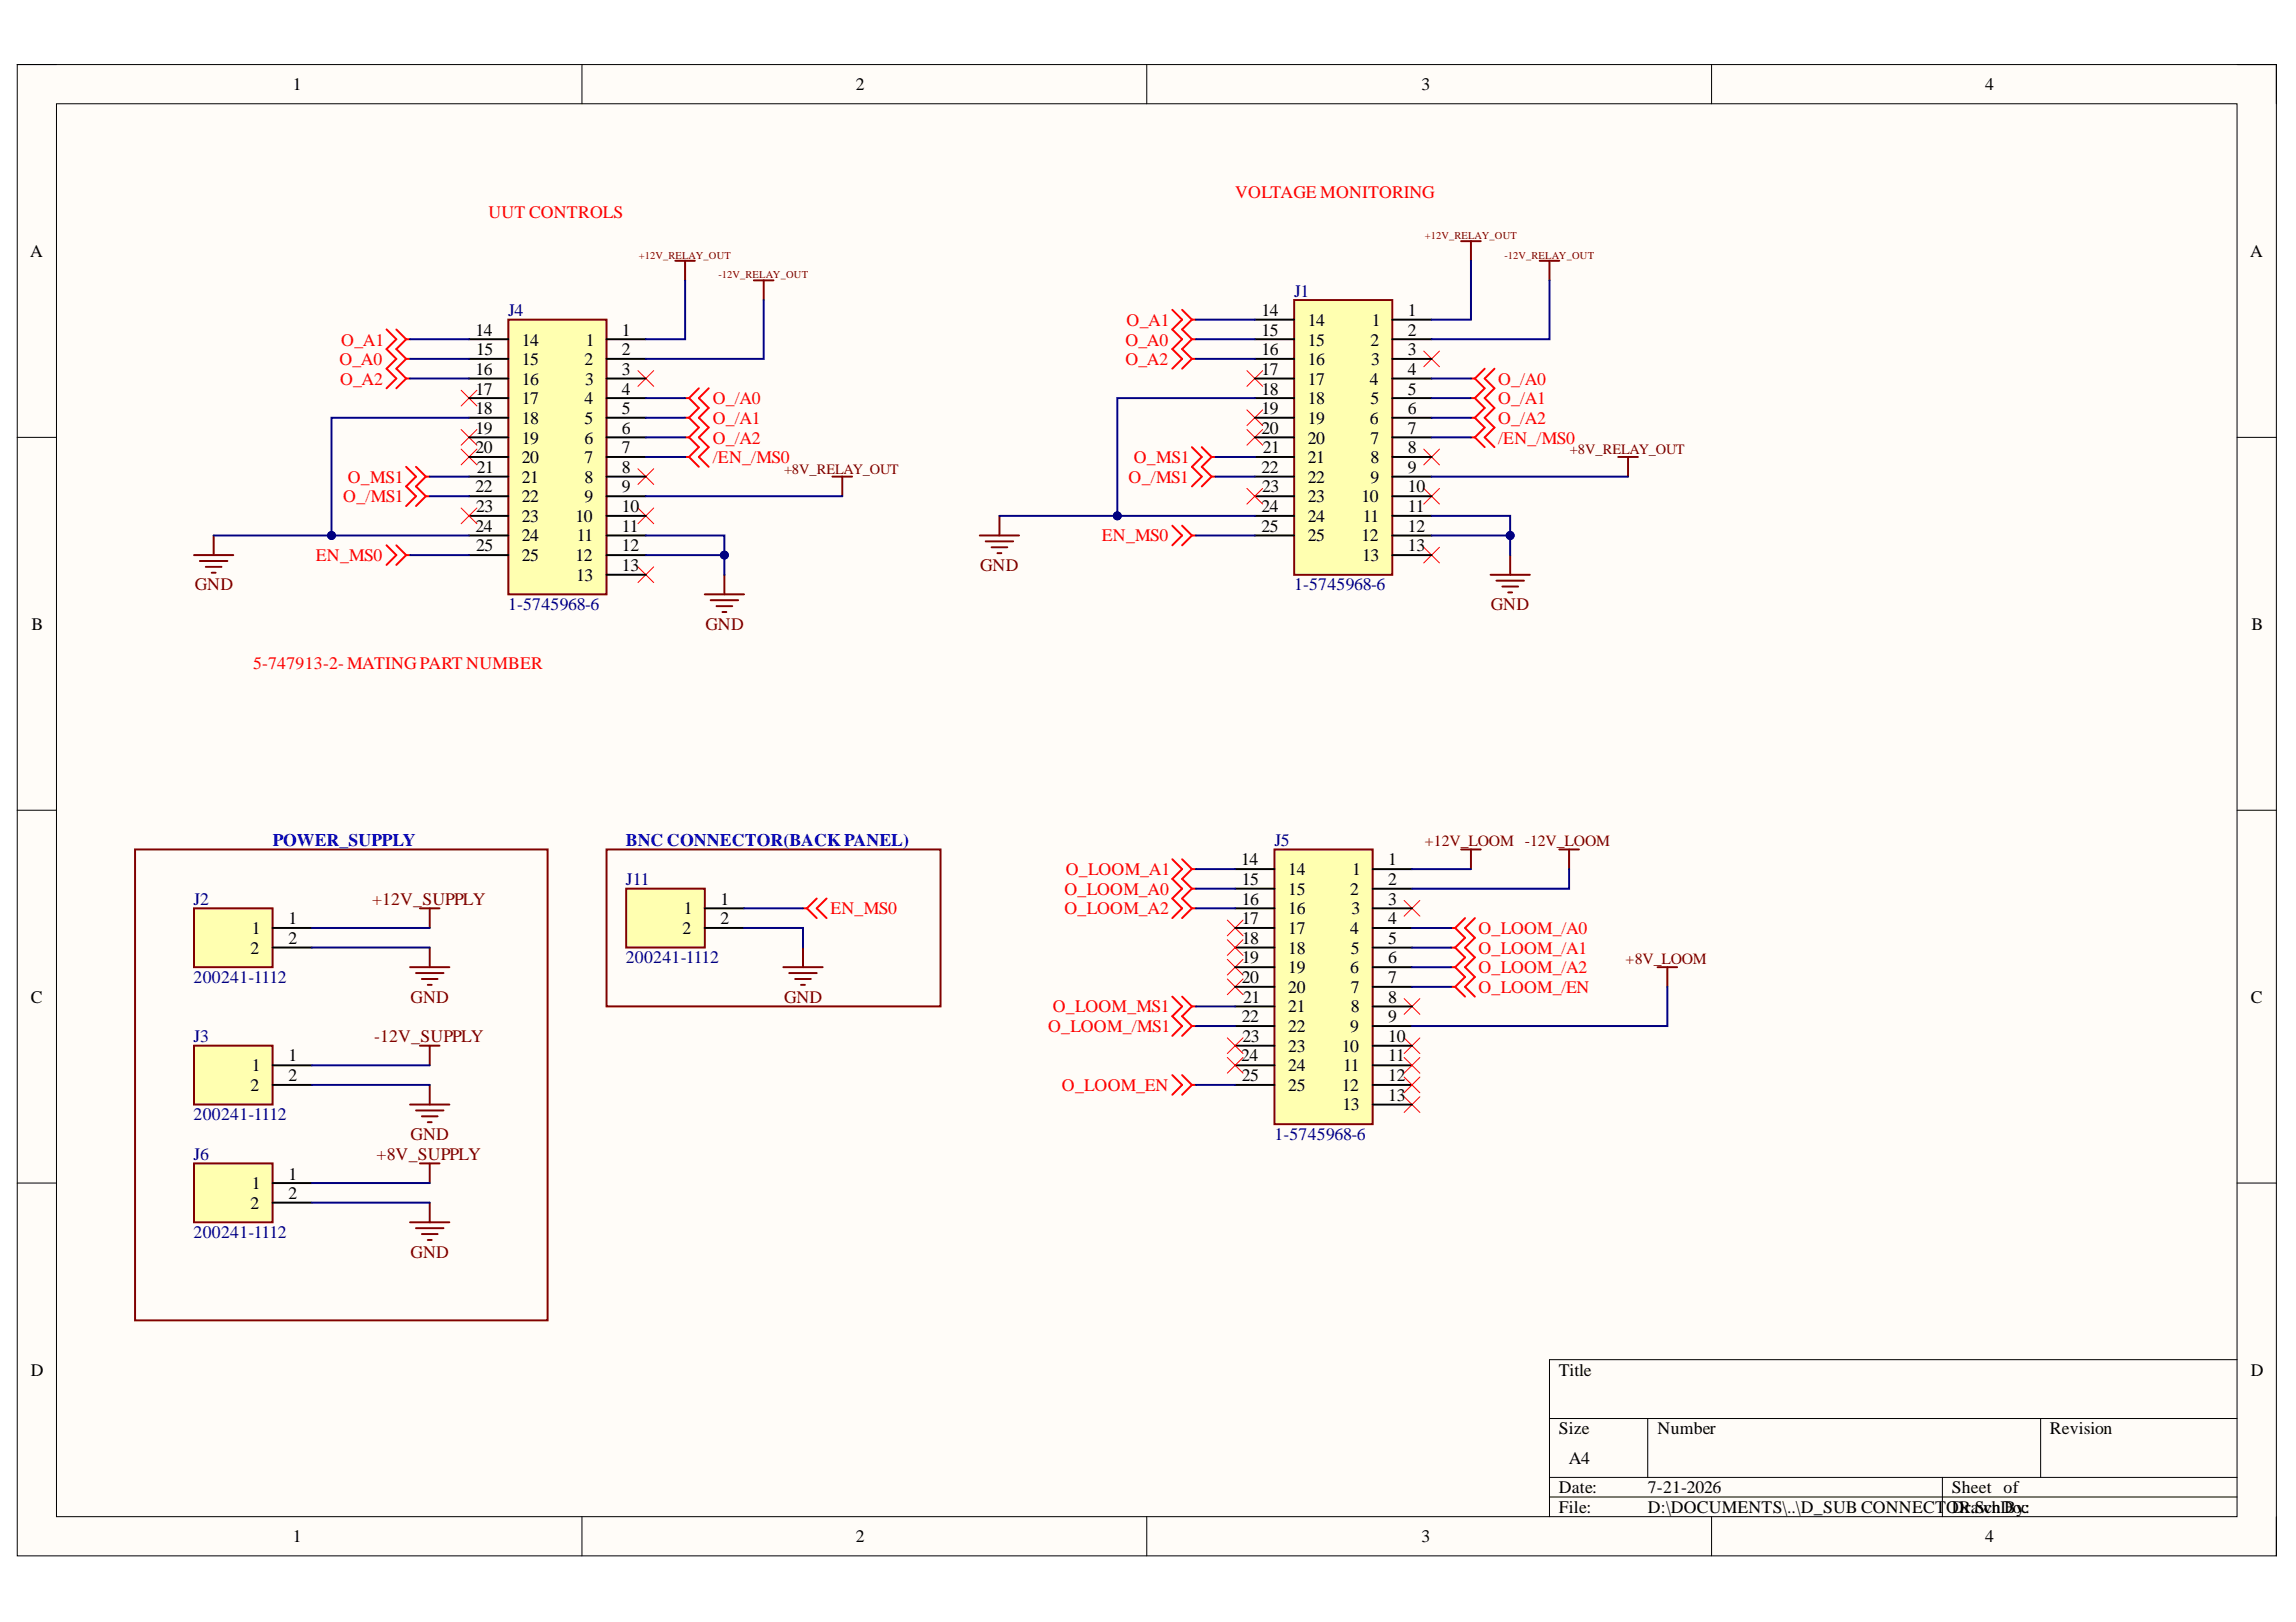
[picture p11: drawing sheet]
<svg xmlns="http://www.w3.org/2000/svg" width="297mm" height="210mm" viewBox="0 0 297 210" stroke-linecap="round" stroke-linejoin="round" font-family="sans-serif">
<defs><g id="words">
<g font-size="2.3">
<text x="37.9" y="11.7">1</text>
<text x="110.7" y="11.7">2</text>
<text x="183.9" y="11.7">3</text>
<text x="256.8" y="11.7">4</text>
<text x="3.9" y="33.3">A</text>
<text x="291.1" y="33.3">A</text>
<text x="163.2" y="40.9">14</text>
<text x="182.1" y="40.9">1</text>
<text x="61.5" y="43.4">14</text>
<text x="61.6" y="46">15</text>
<text x="67.5" y="44.7">14</text>
<text x="67.5" y="47.2">15</text>
<text x="75.6" y="47.2">2</text>
<text x="75.8" y="44.7">1</text>
<text x="80.5" y="43.4">1</text>
<text x="80.5" y="46">2</text>
<text x="163.2" y="43.4">15</text>
<text x="163.2" y="46">16</text>
<text x="169.2" y="42.2">14</text>
<text x="169.2" y="44.7">15</text>
<text x="169.2" y="47.2">16</text>
<text x="177.3" y="44.7">2</text>
<text x="177.4" y="47.2">3</text>
<text x="177.5" y="42.2">1</text>
<text x="182.1" y="43.4">2</text>
<text x="182.1" y="46">3</text>
<text x="61.5" y="48.5">16</text>
<text x="61.5" y="51.1">17</text>
<text x="61.5" y="53.6">18</text>
<text x="67.5" y="49.8">16</text>
<text x="67.5" y="52.3">17</text>
<text x="75.6" y="52.3">4</text>
<text x="75.7" y="49.8">3</text>
<text x="80.5" y="48.5">3</text>
<text x="80.5" y="51.1">4</text>
<text x="80.5" y="53.6">5</text>
<text x="163.2" y="48.5">17</text>
<text x="163.2" y="51.1">18</text>
<text x="163.2" y="53.6">19</text>
<text x="169.2" y="49.8">17</text>
<text x="169.2" y="52.3">18</text>
<text x="177.2" y="49.8">4</text>
<text x="177.3" y="52.3">5</text>
<text x="182.1" y="48.5">4</text>
<text x="182.1" y="51.1">5</text>
<text x="182.1" y="53.6">6</text>
<text x="61.5" y="56.1">19</text>
<text x="61.5" y="58.7">20</text>
<text x="67.5" y="54.9">18</text>
<text x="67.5" y="57.4">19</text>
<text x="67.5" y="59.9">20</text>
<text x="75.6" y="54.9">5</text>
<text x="75.6" y="57.4">6</text>
<text x="75.6" y="59.9">7</text>
<text x="80.5" y="56.1">6</text>
<text x="80.5" y="58.7">7</text>
<text x="163.2" y="56.1">20</text>
<text x="163.4" y="58.7">21</text>
<text x="169.2" y="54.9">19</text>
<text x="169.2" y="57.4">20</text>
<text x="169.2" y="59.9">21</text>
<text x="177.2" y="54.9">6</text>
<text x="177.3" y="57.4">7</text>
<text x="177.3" y="59.9">8</text>
<text x="182.1" y="56.1">7</text>
<text x="182.1" y="58.7">8</text>
<text x="61.5" y="63.7">22</text>
<text x="61.7" y="61.2">21</text>
<text x="67.5" y="62.5">21</text>
<text x="67.5" y="65">22</text>
<text x="75.6" y="62.5">8</text>
<text x="75.6" y="65">9</text>
<text x="80.5" y="61.2">8</text>
<text x="80.5" y="63.7">9</text>
<text x="163.2" y="61.2">22</text>
<text x="163.3" y="63.7">23</text>
<text x="169.2" y="62.5">22</text>
<text x="169.2" y="65">23</text>
<text x="176.1" y="65">10</text>
<text x="177.3" y="62.5">9</text>
<text x="182.1" y="61.2">9</text>
<text x="182.1" y="63.7">10</text>
<text x="61.5" y="68.8">24</text>
<text x="61.6" y="66.3">23</text>
<text x="61.6" y="71.3">25</text>
<text x="67.5" y="67.5">23</text>
<text x="67.5" y="70.1">24</text>
<text x="74.4" y="67.5">10</text>
<text x="74.6" y="70.1">11</text>
<text x="80.5" y="66.3">10</text>
<text x="80.5" y="68.8">11</text>
<text x="80.5" y="71.3">12</text>
<text x="163.2" y="66.3">24</text>
<text x="163.2" y="68.8">25</text>
<text x="169.2" y="67.5">24</text>
<text x="169.2" y="70.1">25</text>
<text x="176.1" y="70.1">12</text>
<text x="176.3" y="67.5">11</text>
<text x="182.1" y="66.3">11</text>
<text x="182.1" y="68.8">12</text>
<text x="182.1" y="71.3">13</text>
<text x="67.5" y="72.6">25</text>
<text x="74.4" y="72.6">12</text>
<text x="74.5" y="75.1">13</text>
<text x="80.5" y="73.9">13</text>
<text x="176.2" y="72.6">13</text>
<text x="4.1" y="81.5">B</text>
<text x="291.3" y="81.5">B</text>
<text x="160.6" y="112">14</text>
<text x="166.7" y="113.3">14</text>
<text x="174.9" y="113.3">1</text>
<text x="179.6" y="112">1</text>
<text x="37.3" y="119.6">1</text>
<text x="88.5" y="118.3">1</text>
<text x="93.2" y="117.1">1</text>
<text x="93.2" y="119.6">2</text>
<text x="160.6" y="114.5">15</text>
<text x="160.6" y="117.1">16</text>
<text x="160.6" y="119.6">17</text>
<text x="166.7" y="115.8">15</text>
<text x="166.7" y="118.3">16</text>
<text x="174.7" y="115.8">2</text>
<text x="174.9" y="118.3">3</text>
<text x="179.6" y="114.5">2</text>
<text x="179.6" y="117.1">3</text>
<text x="179.6" y="119.6">4</text>
<text x="32.4" y="123.4">2</text>
<text x="32.6" y="120.9">1</text>
<text x="37.3" y="122.1">2</text>
<text x="88.3" y="120.9">2</text>
<text x="160.6" y="122.1">18</text>
<text x="160.6" y="124.7">19</text>
<text x="166.7" y="120.9">17</text>
<text x="166.7" y="123.4">18</text>
<text x="166.7" y="125.9">19</text>
<text x="174.7" y="120.9">4</text>
<text x="174.7" y="125.9">6</text>
<text x="174.8" y="123.4">5</text>
<text x="179.6" y="122.1">5</text>
<text x="179.6" y="124.7">6</text>
<text x="4" y="129.7">C</text>
<text x="160.6" y="127.2">20</text>
<text x="160.8" y="129.7">21</text>
<text x="166.7" y="128.5">20</text>
<text x="166.7" y="131">21</text>
<text x="174.8" y="128.5">7</text>
<text x="174.8" y="131">8</text>
<text x="179.6" y="127.2">7</text>
<text x="179.6" y="129.7">8</text>
<text x="291.2" y="129.7">C</text>
<text x="37.3" y="137.4">1</text>
<text x="160.6" y="137.4">24</text>
<text x="160.6" y="132.3">22</text>
<text x="160.7" y="134.8">23</text>
<text x="166.7" y="133.6">22</text>
<text x="166.7" y="136.1">23</text>
<text x="173.6" y="136.1">10</text>
<text x="174.7" y="133.6">9</text>
<text x="179.6" y="132.3">9</text>
<text x="179.6" y="134.8">10</text>
<text x="179.6" y="137.4">11</text>
<text x="32.4" y="141.2">2</text>
<text x="32.6" y="138.6">1</text>
<text x="37.3" y="139.9">2</text>
<text x="160.6" y="139.9">25</text>
<text x="166.7" y="138.6">24</text>
<text x="166.7" y="141.2">25</text>
<text x="173.6" y="141.2">12</text>
<text x="173.7" y="143.7">13</text>
<text x="173.8" y="138.6">11</text>
<text x="179.6" y="139.9">12</text>
<text x="179.6" y="142.4">13</text>
<text x="32.6" y="153.9">1</text>
<text x="37.3" y="152.7">1</text>
<text x="37.3" y="155.2">2</text>
<text x="32.4" y="156.5">2</text>
<text x="4" y="178">D</text>
<text x="201.7" y="178">Title</text>
<text x="291.2" y="178">D</text>
<text x="201.7" y="185.6">Size</text>
<text x="214.5" y="185.6">Number</text>
<text x="265.2" y="185.6">Revision</text>
<text x="202.9" y="189.4">A4</text>
<text x="201.7" y="193.2">Date:</text>
<text x="201.7" y="195.8">File:</text>
<text x="213.2" y="193.2">7-21-2026</text>
<text x="213.2" y="195.8">D:\DOCUMENTS\..\D_SUB CONNECT</text>
<text x="251.8" y="195.8">ODR.Sch By:</text>
<text x="252.5" y="193.2">Sheet of</text>
<text x="254.2" y="195.8">rawnDoc</text>
<text x="37.9" y="199.6">1</text>
<text x="110.7" y="199.6">2</text>
<text x="183.9" y="199.6">3</text>
<text x="256.8" y="199.6">4</text>
</g>
<g font-size="2.3" fill="#f00">
<text x="63.2" y="28.1">UUT CONTROLS</text>
<text x="159.8" y="25.6">VOLTAGE MONITORING</text>
<text x="43.9" y="47.2">O_A0</text>
<text x="44.2" y="44.7">O_A1</text>
<text x="145.6" y="44.7">O_A0</text>
<text x="145.6" y="47.2">O_A2</text>
<text x="145.8" y="42.2">O_A1</text>
<text x="44" y="49.8">O_A2</text>
<text x="92.2" y="52.3">O_/A0</text>
<text x="193.8" y="49.8">O_/A0</text>
<text x="193.8" y="52.3">O_/A1</text>
<text x="92.2" y="54.9">O_/A1</text>
<text x="92.2" y="57.4">O_/A2</text>
<text x="92.2" y="59.9">/EN_/MS0</text>
<text x="146.7" y="59.9">O_MS1</text>
<text x="193.8" y="54.9">O_/A2</text>
<text x="193.8" y="57.4">/EN_/MS0</text>
<text x="44.4" y="65">O_/MS1</text>
<text x="45" y="62.5">O_MS1</text>
<text x="146" y="62.5">O_/MS1</text>
<text x="142.5" y="70.1">EN_MS0</text>
<text x="40.9" y="72.6">EN_MS0</text>
<text x="32.7" y="86.6">5-747913-2- MATINGPART NUMBER</text>
<text x="137.9" y="113.3">O_LOOM_A1</text>
<text x="107.4" y="118.3">EN_MS0</text>
<text x="137.7" y="115.8">O_LOOM_A0</text>
<text x="137.7" y="118.3">O_LOOM_A2</text>
<text x="191.3" y="120.9">O_LOOM_/A0</text>
<text x="191.3" y="123.4">O_LOOM_/A1</text>
<text x="191.3" y="125.9">O_LOOM_/A2</text>
<text x="136.2" y="131">O_LOOM_MS1</text>
<text x="191.3" y="128.5">O_LOOM_/EN</text>
<text x="135.6" y="133.6">O_LOOM_/MS1</text>
<text x="137.4" y="141.2">O_LOOM_EN</text>
</g>
<g font-size="2.3" fill="#000080">
<text x="65.7" y="40.9">J4</text>
<text x="167.4" y="38.4">J1</text>
<text x="167.4" y="76.4">1-5745968-6</text>
<text x="65.7" y="78.9">1-5745968-6</text>
<text x="164.9" y="109.5">J5</text>
<text x="25" y="117.1">J2</text>
<text x="81" y="114.5">J11</text>
<text x="81" y="124.7">200241-1112</text>
<text x="25" y="127.2">200241-1112</text>
<text x="25" y="134.8">J3</text>
<text x="25" y="145">200241-1112</text>
<text x="164.9" y="147.5">1-5745968-6</text>
<text x="25" y="150.1">J6</text>
<text x="25" y="160.3">200241-1112</text>
</g>
<g font-size="2.3" fill="#800000">
<text x="25.2" y="76.4">GND</text>
<text x="126.8" y="73.9">GND</text>
<text x="91.3" y="81.5">GND</text>
<text x="192.9" y="78.9">GND</text>
<text x="48.1" y="117.1">+12V_SUPPLY</text>
<text x="53.1" y="129.7">GND</text>
<text x="101.4" y="129.7">GND</text>
<text x="48.4" y="134.8">-12V_SUPPLY</text>
<text x="53.1" y="147.5">GND</text>
<text x="48.7" y="150.1">+8V_SUPPLY</text>
<text x="53.1" y="162.8">GND</text>
</g>
<g font-size="2.3" fill="#00f">
<text x="35.3" y="109.5">POWER_SUPPLY</text>
<text x="81" y="109.5">BNC CONNECTOR(BACK PANEL)</text>
</g>
<g font-size="2" fill="#800000">
<text x="184.3" y="109.5">+12V_LOOM -12V_LOOM</text>
<text x="210.3" y="124.8">+8V_LOOM</text>
</g>
<g font-size="1.9" fill="#800000">
<text x="203.1" y="58.7">+8V_RELAY_OUT</text>
<text x="101.4" y="61.3">+8V_RELAY_OUT</text>
</g>
<g font-size="1.4" fill="#800000">
<text x="82.7" y="33.5">+12V_RELAY_OUT</text>
<text x="184.3" y="30.9">+12V_RELAY_OUT</text>
<text x="194.7" y="33.5">-12V_RELAY_OUT</text>
<text x="93" y="36">-12V_RELAY_OUT</text>
</g>
</g></defs>
<path d="M2.2 8.4h292.3v192.9h-292.3z" fill-rule="evenodd" fill="#fffcf8"/>
<path d="M2.2 8.4h292.3v192.9h-292.3z" fill="none" stroke="#000" stroke-width=".13"/>
<path d="M7.3 13.4h282.1v182.9h-282.1z" fill-rule="evenodd" fill="#fffcf8"/>
<g fill="none" stroke="#000" stroke-width=".13">
<path d="M2.2 8.4h5.1M7.3 13.4h282.1v182.9h-282.1zM75.3 8.4v5M148.4 8.4v5M221.4 8.4v5M289.4 8.4h5.1v5M2.2 56.6h5.1M289.4 56.6h5.1M2.2 104.9h5.1M289.4 104.9h5.1M2.2 153.1h5.1M289.4 153.1h5.1"/>
<path d="M289.4 176h-88.9v20.3M75.3 196.3v5M148.4 196.3v5M200.5 183.6h88.9M200.5 191.2h88.9M200.5 193.7h88.9M213.2 183.6v7.6M221.4 196.3v5M251.3 191.2v5.1M264 183.6v7.6M294.5 196.3v5"/>
</g>
<g fill="none" stroke="#800000" stroke-width=".25">
<path d="M87.4 33.7h2.5M88.6 33.7v2.6M97.5 36.3h2.6M98.8 36.3v2.5M189 31.2h2.6M190.3 31.2v2.5M199.2 33.7h2.5M200.5 33.7v2.6M209.4 59.1h2.5M210.6 59.1v2.6M25.1 71.8h5.1M25.9 72.6h3.5"/>
<path d="M26.6 73.4h2.1M27.4 74.1h.5M27.6 69.3v2.5M91.2 76.9h5.1M91.9 77.7h3.6M92.7 78.4h2M93.5 79.2h.5M93.7 74.4v2.5M107.7 61.7h2.5M109 61.7v2.5M126.8 69.3h5M127.5 70.1h3.6"/>
<path d="M128.3 70.8h2M129 71.6h.6M129.3 66.8v2.5M192.8 74.4h5.1M193.6 75.1h3.6M194.4 75.9h2M195.1 76.7h.5M195.4 71.8v2.6M17.5 109.9h53.3v61h-53.3zM189 109.9h2.6M190.3 109.9v2.6M201.7 109.9h2.6"/>
<path d="M203 109.9v2.6M214.4 125.2h2.6M215.7 125.2v2.5"/>
</g>
<g fill="none" stroke="#f00" stroke-width=".13">
<path d="M59.7 50.5l2 2M59.7 55.6l2 2M59.7 58.1l2 2.1M61.7 50.5l-2 2M61.7 55.6l-2 2M61.7 58.1l-2 2.1M82.5 48l2.1 2M84.6 48l-2.1 2M161.3 48l2.1 2M161.3 53l2.1 2.1M161.3 55.6l2.1 2M163.4 48l-2.1 2"/>
<path d="M163.4 53l-2.1 2.1M163.4 55.6l-2.1 2M184.2 45.4l2 2.1M184.2 58.1l2 2.1M186.2 45.4l-2 2.1M186.2 58.1l-2 2.1M82.5 65.7l2.1 2.1M82.5 73.4l2.1 2M82.5 60.7l2.1 2M84.6 65.7l-2.1 2.1M84.6 73.4l-2.1 2M84.6 60.7l-2.1 2"/>
<path d="M184.2 63.2l2 2M184.2 70.8l2 2.1M186.2 63.2l-2 2M186.2 70.8l-2 2.1M158.8 119.1l2 2M160.8 119.1l-2 2M181.7 116.5l2 2.1M183.7 116.5l-2 2.1M158.8 124.1l2 2.1M158.8 126.7l2 2M160.8 124.1l-2 2.1M160.8 126.7l-2 2"/>
<path d="M181.7 129.2l2 2.1M181.7 134.3l2 2M183.7 129.2l-2 2.1M183.7 134.3l-2 2M181.7 141.9l2 2.1M183.7 141.9l-2 2.1"/>
</g>
<g fill="none" stroke="#f00" stroke-width=".25">
<path d="M50 42.6l1.3 1.3-1.3 1.3 1.3 1.2-1.3 1.3 1.3 1.3-1.3 1.3M51.3 42.6l1.2 1.3M52.5 46.4l-1.2 1.3 1.2 1.3M52.5 43.9l-1.2 1.3 1.2 1.2M52.5 46.4h.6M52.5 43.9h.6M52.5 49l-1.2 1.3M52.5 49h.6M88.6 51.5h.5M88.6 54.1h.5M88.6 56.6h.5M88.6 59.1h.5"/>
<path d="M89.1 51.5l1.3 1.3-1.3 1.3M89.1 54.1l1.3 1.2-1.3 1.3M89.1 56.6l1.3 1.3-1.3 1.2M89.1 59.1l1.3 1.3M90.4 50.3l-1.3 1.2M91.7 50.3l-1.3 1.2 1.3 1.3-1.3 1.3 1.3 1.2-1.3 1.3 1.3 1.3-1.3 1.2 1.3 1.3M151.7 40.1l1.2 1.3-1.2 1.2 1.2 1.3-1.2 1.3 1.2 1.2-1.2 1.3M152.9 40.1l1.3 1.3M154.2 46.4h.5M154.2 43.9h.5M154.2 43.9l-1.3 1.3 1.3 1.2M154.2 41.4l-1.3 1.2 1.3 1.3"/>
<path d="M154.2 41.4h.5M154.2 46.4l-1.3 1.3M154.2 57.9l1.3 1.2-1.3 1.3 1.3 1.3-1.3 1.2M155.5 57.9l1.2 1.2M156.7 59.1h.6M156.7 59.1l-1.2 1.3 1.2 1.3M190.3 51.5h.5M190.3 49h.5M190.3 54.1h.5M190.8 49l1.3 1.3-1.3 1.2M190.8 51.5l1.3 1.3-1.3 1.3M190.8 54.1l1.3 1.2"/>
<path d="M192.1 47.7l-1.3 1.3M193.3 47.7l-1.2 1.3 1.2 1.3-1.2 1.2 1.2 1.3-1.2 1.3 1.2 1.2M50 70.6l1.3 1.2-1.3 1.3M51.3 70.6l1.2 1.2M52.5 71.8l-1.2 1.3M52.5 71.8h.6M52.5 60.4l1.3 1.3-1.3 1.2 1.3 1.3-1.3 1.3M53.8 60.4l1.3 1.3M55.1 61.7l-1.3 1.2 1.3 1.3M55.1 61.7h.5M55.1 64.2l-1.3 1.3M55.1 64.2h.5"/>
<path d="M156.7 61.7h.6M156.7 61.7l-1.2 1.2M151.7 111.2l1.2 1.3-1.2 1.2 1.2 1.3-1.2 1.3 1.2 1.2-1.2 1.3M152.9 111.2l1.3 1.3M154.2 115l-1.3 1.3 1.3 1.2M154.2 112.5l-1.3 1.2 1.3 1.3M154.2 115h.5M154.2 112.5h.5M154.2 117.5l-1.3 1.3M154.2 117.5h.5M189.5 118.8l-1.2 1.3M190.8 118.8l-1.3 1.3 1.3 1.3-1.3 1.2 1.3 1.3-1.3 1.3 1.3 1.2-1.3 1.3 1.3 1.3"/>
<path d="M151.7 139.1l1.2 1.3-1.2 1.3M151.7 129l1.2 1.2-1.2 1.3 1.2 1.3-1.2 1.2M152.9 139.1l1.3 1.3M152.9 129l1.3 1.2M154.2 130.2l-1.3 1.3 1.3 1.3M154.2 130.2h.5M154.2 132.8l-1.3 1.2M154.2 132.8h.5M187.7 120.1h.6M187.7 122.6h.6M187.7 125.2h.6M187.7 127.7h.6"/>
<path d="M188.3 120.1l1.2 1.3-1.2 1.2M188.3 122.6l1.2 1.3-1.2 1.3M188.3 125.2l1.2 1.2-1.2 1.3M188.3 127.7l1.2 1.3M154.2 140.4l-1.3 1.3M154.2 140.4h.5"/>
</g>
<path d="M65.8 41.4h12.7v35.5h-12.7z" fill-rule="evenodd" fill="#ffffb0"/>
<path d="M65.8 41.4h12.7v35.5h-12.7z" fill="none" stroke="#800000" stroke-width=".25"/>
<g fill="none" stroke="#000" stroke-width=".25">
<path d="M60.7 43.9h5.1M60.7 46.4h5.1M60.7 49h5.1M60.7 51.5h5.1M60.7 54.1h5.1M60.7 56.6h5.1M60.7 59.1h5.1M78.5 43.9h5.1M78.5 46.4h5.1M78.5 49h5.1M78.5 51.5h5.1M78.5 54.1h5.1"/>
<path d="M78.5 56.6h5.1M78.5 59.1h5.1M60.7 61.7h5.1M60.7 64.2h5.1M60.7 66.8h5.1M60.7 69.3h5.1M60.7 71.8h5.1M78.5 61.7h5.1M78.5 64.2h5.1M78.5 66.8h5.1M78.5 69.3h5.1M78.5 71.8h5.1"/>
<path d="M78.5 74.4h5.1"/>
</g>
<path d="M167.4 38.8h12.7v35.6h-12.7z" fill-rule="evenodd" fill="#ffffb0"/>
<path d="M167.4 38.8h12.7v35.6h-12.7z" fill="none" stroke="#800000" stroke-width=".25"/>
<g fill="none" stroke="#000" stroke-width=".25">
<path d="M162.3 41.4h5.1M162.3 43.9h5.1M162.3 46.4h5.1M162.3 49h5.1M162.3 51.5h5.1M162.3 56.6h5.1M162.3 59.1h5.1M162.3 54.1h5.1M180.1 41.4h5.1M180.1 43.9h5.1M180.1 46.4h5.1M180.1 49h5.1"/>
<path d="M180.1 51.5h5.1M180.1 54.1h5.1M180.1 56.6h5.1M180.1 59.1h5.1M162.3 61.7h5.1M162.3 64.2h5.1M162.3 66.8h5.1M162.3 69.3h5.1M180.1 61.7h5.1M180.1 64.2h5.1M180.1 66.8h5.1M180.1 69.3h5.1"/>
<path d="M180.1 71.8h5.1"/>
</g>
<path d="M164.9 109.9h12.7v35.6h-12.7z" fill-rule="evenodd" fill="#ffffb0"/>
<path d="M164.9 109.9h12.7v35.6h-12.7z" fill="none" stroke="#800000" stroke-width=".25"/>
<g fill="none" stroke="#000" stroke-width=".25">
<path d="M159.8 115h5.1M159.8 117.5h5.1M159.8 112.5h5.1M177.6 112.5h5.1M177.6 115h5.1M177.6 117.5h5.1M159.8 120.1h5.1M159.8 122.6h5.1M159.8 125.2h5.1M159.8 130.2h5.1M159.8 132.8h5.1M159.8 135.3h5.1"/>
<path d="M159.8 137.9h5.1M159.8 127.7h5.1M177.6 120.1h5.1M177.6 122.6h5.1M177.6 125.2h5.1M177.6 127.7h5.1M177.6 130.2h5.1M177.6 132.8h5.1M177.6 135.3h5.1M177.6 137.9h5.1M159.8 140.4h5.1M177.6 140.4h5.1"/>
<path d="M177.6 142.9h5.1"/>
</g>
<path d="M190.3 56.6h.5M190.8 56.6l1.3 1.3M192.1 55.3l-1.3 1.3M193.3 55.3l-1.2 1.3 1.2 1.3M151.7 68l1.2 1.3-1.2 1.3M152.9 68l1.3 1.3M154.2 69.3l-1.3 1.3M154.2 69.3h.5" fill="none" stroke="#f00" stroke-width=".25"/>
<path d="M158.8 121.6l2 2M158.8 134.3l2 2M158.8 136.8l2 2.1M160.8 121.6l-2 2M160.8 134.3l-2 2M160.8 136.8l-2 2.1M181.7 139.4l2 2M181.7 136.8l2 2.1M183.7 139.4l-2 2M183.7 136.8l-2 2.1" fill="none" stroke="#f00" stroke-width=".13"/>
<path d="M81 115h10.2v7.6h-10.2z" fill-rule="evenodd" fill="#ffffb0"/>
<path d="M78.5 109.9h43.2v20.3h-43.2zM81 115h10.2v7.6h-10.2zM101.3 125.2h5.1M102.1 125.9h3.6M102.9 126.7h2M103.6 127.5h.5M103.9 122.6v2.6" fill="none" stroke="#800000" stroke-width=".25"/>
<path d="M91.2 117.5h5.1M91.2 120.1h5.1" fill="none" stroke="#000" stroke-width=".25"/>
<path d="M103.9 117.5h.5M104.4 117.5l1.3 1.3M105.7 116.3l-1.3 1.2M106.9 116.3l-1.2 1.2 1.2 1.3" fill="none" stroke="#f00" stroke-width=".25"/>
<path d="M59.7 65.7l2 2.1M61.7 65.7l-2 2.1M161.3 63.2l2.1 2M163.4 63.2l-2.1 2" fill="none" stroke="#f00" stroke-width=".13"/>
<path d="M83.6 71.8h10.1" fill="none" stroke="#000080" stroke-width=".25"/>
<circle cx="93.7" cy="71.8" r=".51" fill="#000080"/>
<circle cx="93.7" cy="71.8" r=".51" fill="none" stroke="#000080" stroke-width=".13"/>
<path d="M88.6 36.3v7.6h-5M98.8 38.8v7.6h-15.2M53.1 43.9h7.6M53.1 46.4h7.6M53.1 49h7.6M60.7 54.1h-17.8v15.2M83.6 51.5h5M83.6 54.1h5M83.6 56.6h5M83.6 59.1h5M53.1 71.8h7.6" fill="none" stroke="#000080" stroke-width=".25"/>
<circle cx="42.9" cy="69.3" r=".51" fill="#000080"/>
<circle cx="42.9" cy="69.3" r=".51" fill="none" stroke="#000080" stroke-width=".13"/>
<g fill="none" stroke="#000080" stroke-width=".25">
<path d="M83.6 64.2h25.4M185.2 69.3h10.2M154.7 112.5h5.1M154.7 115h5.1M154.7 117.5h5.1M182.7 112.5h7.6M203 112.5v2.5h-20.3M154.7 130.2h5.1M154.7 132.8h5.1M182.7 120.1h5M182.7 122.6h5M182.7 125.2h5"/>
<path d="M182.7 127.7h5M215.7 127.7v5.1h-33M154.7 140.4h5.1"/>
</g>
<circle cx="195.4" cy="69.3" r=".51" fill="#000080"/>
<circle cx="195.4" cy="69.3" r=".51" fill="none" stroke="#000080" stroke-width=".13"/>
<path d="M129.3 66.8h33" fill="none" stroke="#000080" stroke-width=".25"/>
<circle cx="144.5" cy="66.8" r=".51" fill="#000080"/>
<circle cx="144.5" cy="66.8" r=".51" fill="none" stroke="#000080" stroke-width=".13"/>
<path d="M190.3 33.7v7.7h-5.1M200.5 36.3v7.6h-15.3M154.7 41.4h7.6M154.7 43.9h7.6M154.7 46.4h7.6M185.2 49h5.1M185.2 51.5h5.1M185.2 54.1h5.1M185.2 56.6h5.1M154.7 69.3h7.6M185.2 66.8h10.2v5" fill="none" stroke="#000080" stroke-width=".25"/>
<circle cx="195.4" cy="69.3" r=".51" fill="#000080"/>
<circle cx="195.4" cy="69.3" r=".51" fill="none" stroke="#000080" stroke-width=".13"/>
<path d="M162.3 51.5h-17.8v15.3" fill="none" stroke="#000080" stroke-width=".25"/>
<circle cx="144.5" cy="66.8" r=".51" fill="#000080"/>
<circle cx="144.5" cy="66.8" r=".51" fill="none" stroke="#000080" stroke-width=".13"/>
<path d="M27.6 69.3h33.1M185.2 61.7h25.4M96.3 117.5h7.6M96.3 120.1h7.6v2.5" fill="none" stroke="#000080" stroke-width=".25"/>
<circle cx="42.9" cy="69.3" r=".51" fill="#000080"/>
<circle cx="42.9" cy="69.3" r=".51" fill="none" stroke="#000080" stroke-width=".13"/>
<path d="M83.6 69.3h10.1v5.1" fill="none" stroke="#000080" stroke-width=".25"/>
<circle cx="93.7" cy="71.8" r=".51" fill="#000080"/>
<circle cx="93.7" cy="71.8" r=".51" fill="none" stroke="#000080" stroke-width=".13"/>
<path d="M157.3 59.1h5M55.6 61.7h5.1M55.6 64.2h5.1M157.3 61.7h5" fill="none" stroke="#000080" stroke-width=".25"/>
<path d="M25.1 150.6h10.2v7.6h-10.2z" fill-rule="evenodd" fill="#ffffb0"/>
<path d="M25.1 150.6h10.2v7.6h-10.2z" fill="none" stroke="#800000" stroke-width=".25"/>
<path d="M35.3 153.1h5M35.3 155.6h5" fill="none" stroke="#000" stroke-width=".25"/>
<path d="M25.1 135.3h10.2v7.6h-10.2z" fill-rule="evenodd" fill="#ffffb0"/>
<path d="M25.1 135.3h10.2v7.6h-10.2z" fill="none" stroke="#800000" stroke-width=".25"/>
<path d="M35.3 137.9h5M35.3 140.4h5" fill="none" stroke="#000" stroke-width=".25"/>
<path d="M25.1 117.5h10.2v7.7h-10.2z" fill-rule="evenodd" fill="#ffffb0"/>
<g fill="none" stroke="#800000" stroke-width=".25">
<path d="M25.1 117.5h10.2v7.7h-10.2zM54.3 117.5h2.6M55.6 117.5v2.6M53.1 125.2h5M53.8 125.9h3.6M54.3 135.3h2.6M54.6 126.7h2M55.3 127.5h.5M55.6 122.6v2.6M55.6 135.3v2.6M53.1 142.9h5M53.1 158.2h5"/>
<path d="M53.8 143.7h3.6M53.8 158.9h3.6M54.3 150.6h2.6M54.6 144.5h2M54.6 159.7h2M55.3 145.2h.5M55.6 140.4v2.5M55.6 150.6v2.5M55.6 155.6v2.6M55.3 160.5h.5"/>
</g>
<path d="M35.3 120.1h5M35.3 122.6h5" fill="none" stroke="#000" stroke-width=".25"/>
<path d="M40.3 120.1h15.3M40.3 122.6h15.3M40.3 137.9h15.3M40.3 140.4h15.3M40.3 153.1h15.3M40.3 155.6h15.3" fill="none" stroke="#000080" stroke-width=".25"/>
<use href="#words"/>
</svg>
